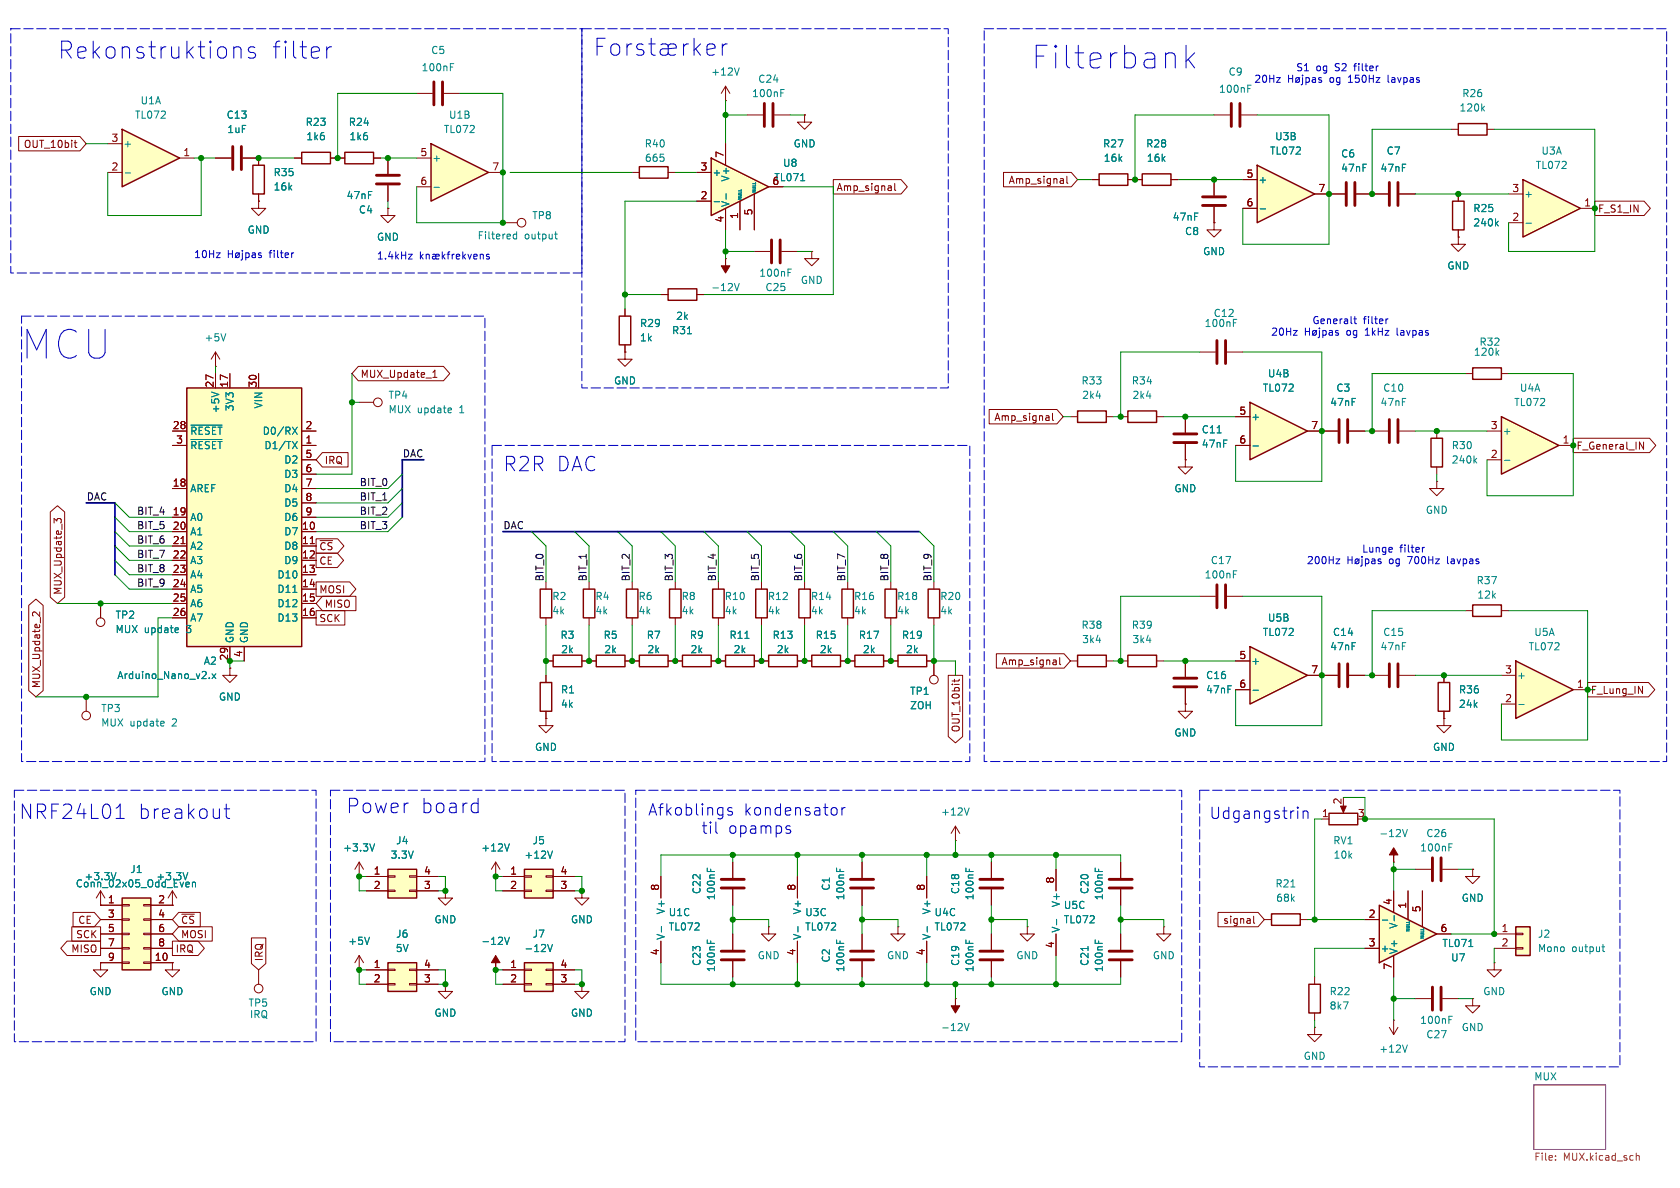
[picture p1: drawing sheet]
<svg xmlns="http://www.w3.org/2000/svg" width="297mm" height="210mm" viewBox="0 0 297 210" stroke-linecap="round" stroke-linejoin="round" font-family="sans-serif">
<defs><g id="words">
<text font-size="7.1" fill="#0000c2" x="3.9" y="63.7">MCU</text>
<text font-size="5.6" fill="#0000c2" x="182.4" y="12.4">Filterbank</text>
<g font-size="4.2" fill="#0000c2">
<text x="10.3" y="10.6">Rekonstruktions</text>
<text x="48" y="10.6">filter</text>
</g>
<g font-size="3.5" fill="#0000c2">
<text x="89" y="83.5">R2R DAC</text>
<text x="61.2" y="144">Power</text>
<text x="74.3" y="144">board</text>
<text x="3.4" y="145">NRF24L01</text>
<text x="24.4" y="145">breakout</text>
</g>
<g font-size="2.8" fill="#0000c2">
<text x="114.5" y="144.4">Afkoblings</text>
<text x="124" y="147.6">til</text>
<text x="128.7" y="147.6">opamps</text>
<text x="131.4" y="144.4">kondensator</text>
<text x="213.8" y="145">Udgangstrin</text>
</g>
<g font-size="1.8" fill="#008484">
<text x="76.1" y="9.8">C5</text>
<text x="74.4" y="12.8">100nF</text>
<text x="125.6" y="13.6">+12V</text>
<text x="132.9" y="17.4">100nF</text>
<text x="133.9" y="14.8">C24</text>
<text x="215.4" y="16.6">100nF</text>
<text x="217.1" y="13.6">C9</text>
<text x="258.4" y="17.4">R26</text>
<text x="23.8" y="21.2">TL072</text>
<text x="24.8" y="18.6">U1A</text>
<text x="40" y="21.2">C13</text>
<text x="40.1" y="23.7">1uF</text>
<text x="53.9" y="22.5">R23</text>
<text x="61.6" y="22.5">R24</text>
<text x="78.4" y="23.7">TL072</text>
<text x="79.3" y="21.2">U1B</text>
<text x="257.9" y="19.9">120k</text>
<text x="21.7" y="26.3">+</text>
<text x="54.1" y="25">1k6</text>
<text x="61.7" y="25">1k6</text>
<text x="76.3" y="28.8">+</text>
<text x="113.9" y="26.3">R40</text>
<text x="113.9" y="28.8">665</text>
<text x="138.3" y="29.7">U8</text>
<text x="140.2" y="26.3">GND</text>
<text x="194.9" y="26.3">R27</text>
<text x="195" y="28.8">16k</text>
<text x="202.5" y="26.3">R28</text>
<text x="202.6" y="28.8">16k</text>
<text x="224.4" y="27.5">TL072</text>
<text x="225.3" y="25">U3B</text>
<text x="237" y="28">C6</text>
<text x="245" y="27.5">C7</text>
<text x="272.4" y="27.5">U3A</text>
<text x="48.3" y="33.9">16k</text>
<text x="48.3" y="31.3">R35</text>
<text x="61.2" y="35.4">47nF</text>
<text x="125.9" y="31.3">+</text>
<text x="129.1" y="32.2" transform="rotate(-90 129.1 32.2)">V+</text>
<text x="136.8" y="32.2">TL071</text>
<text x="222.4" y="32.6">+</text>
<text x="237" y="30.6">47nF</text>
<text x="243.9" y="30.6">47nF</text>
<text x="269.4" y="35.2">+</text>
<text x="271.4" y="30.1">TL072</text>
<text x="43.7" y="41.5">GND</text>
<text x="63.3" y="37.9">C4</text>
<text x="94" y="39">TP8</text>
<text x="129.1" y="36.7" transform="rotate(-90 129.1 36.7)">V-</text>
<text x="207.2" y="39.2">47nF</text>
<text x="209.4" y="41.8">C8</text>
<text x="260.4" y="37.7">R25</text>
<text x="260.4" y="40.2">240k</text>
<text x="66.5" y="42.8">GND</text>
<text x="84.3" y="42.5">Filtered</text>
<text x="92.7" y="42.5">output</text>
<text x="212.6" y="45.3">GND</text>
<text x="255.8" y="47.9">GND</text>
<text x="125.6" y="51.7">-12V</text>
<text x="134.1" y="49.1">100nF</text>
<text x="135.2" y="51.7">C25</text>
<text x="141.5" y="50.4">GND</text>
<text x="113" y="58">R29</text>
<text x="118.7" y="59.3">R31</text>
<text x="119.4" y="56.7">2k</text>
<text x="212.9" y="58">100nF</text>
<text x="214.5" y="56.2">C12</text>
<text x="36.1" y="60.6">+5V</text>
<text x="113" y="60.6">1k</text>
<text x="260.5" y="63.1">120k</text>
<text x="261.5" y="61.3">R32</text>
<text x="68.6" y="70.7">TP4</text>
<text x="108.5" y="68.2">GND</text>
<text x="191.1" y="68.2">R33</text>
<text x="191.2" y="70.7">2k4</text>
<text x="200" y="68.2">R34</text>
<text x="200.1" y="70.7">2k4</text>
<text x="223.1" y="69.4">TL072</text>
<text x="224.1" y="66.9">U4B</text>
<text x="235.1" y="72">47nF</text>
<text x="236.1" y="69.4">C3</text>
<text x="243.9" y="72">47nF</text>
<text x="244.4" y="69.4">C10</text>
<text x="267.6" y="72">TL072</text>
<text x="268.6" y="69.4">U4A</text>
<text x="33.5" y="77.1">~{RESET}</text>
<text x="39" y="73.2" transform="rotate(-90 39 73.2)">+5V</text>
<text x="41.5" y="72.8" transform="rotate(-90 41.5 72.8)">3V3</text>
<text x="46.3" y="77.1">D0/RX</text>
<text x="46.6" y="72.3" transform="rotate(-90 46.6 72.3)">VIN</text>
<text x="68.6" y="73.3">MUX update</text>
<text x="81.3" y="73.3">1</text>
<text x="212.4" y="76.8">C11</text>
<text x="221.1" y="74.5">+</text>
<text x="265.6" y="77.1">+</text>
<text x="33.5" y="79.6">~{RESET}</text>
<text x="46.6" y="79.6">D1/TX</text>
<text x="50.1" y="82.1">D2</text>
<text x="212.4" y="79.3">47nF</text>
<text x="256.6" y="79.6">R30</text>
<text x="256.6" y="82.1">240k</text>
<text x="33.5" y="87.2">AREF</text>
<text x="50.1" y="84.7">D3</text>
<text x="50.1" y="87.2">D4</text>
<text x="50.1" y="89.8">D5</text>
<text x="207.5" y="87.2">GND</text>
<text x="33.5" y="92.3">A0</text>
<text x="33.5" y="94.8">A1</text>
<text x="50.1" y="94.8">D7</text>
<text x="50.1" y="92.3">D6</text>
<text x="252" y="91">GND</text>
<text x="33.5" y="97.4">A2</text>
<text x="33.5" y="99.9">A3</text>
<text x="50.1" y="97.4">D8</text>
<text x="50.1" y="99.9">D9</text>
<text x="214" y="99.9">C17</text>
<text x="33.5" y="102.5">A4</text>
<text x="33.5" y="105">A5</text>
<text x="33.5" y="107.5">A6</text>
<text x="48.9" y="102.5">D10</text>
<text x="48.9" y="105">D11</text>
<text x="48.9" y="107.5">D12</text>
<text x="97.5" y="106.3">R2</text>
<text x="105.2" y="106.3">R4</text>
<text x="112.8" y="106.3">R6</text>
<text x="120.4" y="106.3">R8</text>
<text x="128" y="106.3">R10</text>
<text x="135.6" y="106.3">R12</text>
<text x="143.3" y="106.3">R14</text>
<text x="150.9" y="106.3">R16</text>
<text x="158.5" y="106.3">R18</text>
<text x="166.1" y="106.3">R20</text>
<text x="212.9" y="102.5">100nF</text>
<text x="260.9" y="103.5">R37</text>
<text x="261.1" y="106">12k</text>
<text x="20.3" y="109.6">TP2</text>
<text x="20.3" y="112.1">MUX update</text>
<text x="33.1" y="112.1">3</text>
<text x="33.5" y="110.1">A7</text>
<text x="41.5" y="113.8" transform="rotate(-90 41.5 113.8)">GND</text>
<text x="44" y="113.8" transform="rotate(-90 44 113.8)">GND</text>
<text x="48.9" y="110.1">D13</text>
<text x="97.5" y="108.8">4k</text>
<text x="99" y="113.1">R3</text>
<text x="105.2" y="108.8">4k</text>
<text x="106.6" y="113.1">R5</text>
<text x="112.8" y="108.8">4k</text>
<text x="114.2" y="113.1">R7</text>
<text x="120.4" y="108.8">4k</text>
<text x="121.8" y="113.1">R9</text>
<text x="128" y="108.8">4k</text>
<text x="128.9" y="113.1">R11</text>
<text x="135.6" y="108.8">4k</text>
<text x="136.5" y="113.1">R13</text>
<text x="143.3" y="108.8">4k</text>
<text x="144.1" y="113.1">R15</text>
<text x="150.9" y="108.8">4k</text>
<text x="151.7" y="113.1">R17</text>
<text x="158.5" y="108.8">4k</text>
<text x="159.3" y="113.1">R19</text>
<text x="166.1" y="108.8">4k</text>
<text x="191.1" y="111.4">R38</text>
<text x="191.2" y="113.9">3k4</text>
<text x="200" y="111.4">R39</text>
<text x="200.1" y="113.9">3k4</text>
<text x="223.1" y="112.6">TL072</text>
<text x="224.1" y="110.1">U5B</text>
<text x="235.5" y="112.6">C14</text>
<text x="244.4" y="112.6">C15</text>
<text x="271.1" y="112.6">U5A</text>
<text x="35.9" y="117.7">A2</text>
<text x="99.1" y="115.7">2k</text>
<text x="106.7" y="115.7">2k</text>
<text x="114.3" y="115.7">2k</text>
<text x="122" y="115.7">2k</text>
<text x="129.6" y="115.7">2k</text>
<text x="137.2" y="115.7">2k</text>
<text x="144.8" y="115.7">2k</text>
<text x="152.4" y="115.7">2k</text>
<text x="160.1" y="115.7">2k</text>
<text x="221.1" y="117.7">+</text>
<text x="235.1" y="115.2">47nF</text>
<text x="243.9" y="115.2">47nF</text>
<text x="270.1" y="115.2">TL072</text>
<text x="20.6" y="120.2">Arduino_Nano_v2.x</text>
<text x="38.6" y="124.1">GND</text>
<text x="99.1" y="122.8">R1</text>
<text x="99.1" y="125.3">4k</text>
<text x="160.8" y="123">TP1</text>
<text x="160.8" y="125.6">ZOH</text>
<text x="213.1" y="120.2">C16</text>
<text x="213.1" y="122.8">47nF</text>
<text x="257.8" y="122.8">R36</text>
<text x="257.8" y="125.3">24k</text>
<text x="268.1" y="120.2">+</text>
<text x="17.8" y="126.1">TP3</text>
<text x="17.8" y="128.6">MUX update</text>
<text x="30.5" y="128.6">2</text>
<text x="207.5" y="130.4">GND</text>
<text x="94.5" y="132.9">GND</text>
<text x="253.2" y="132.9">GND</text>
<text x="69.9" y="149.5">J4</text>
<text x="94.1" y="149.5">J5</text>
<text x="166.3" y="144.4">+12V</text>
<text x="235.6" y="149.5">RV1</text>
<text x="243.7" y="148.2">-12V</text>
<text x="252.1" y="148.2">C26</text>
<text x="14.8" y="155.8">+3.3V</text>
<text x="22.9" y="154.5">J1</text>
<text x="27.5" y="155.8">+3.3V</text>
<text x="60.6" y="150.7">+3.3V</text>
<text x="69" y="152">3.3V</text>
<text x="85" y="150.7">+12V</text>
<text x="92.6" y="152">+12V</text>
<text x="235.7" y="152">10k</text>
<text x="251" y="150.7">100nF</text>
<text x="13.3" y="157.1">Conn_02x05_Odd_Even</text>
<text x="117.7" y="161.7" transform="rotate(-90 117.7 161.7)">V+</text>
<text x="124.1" y="158.2" transform="rotate(-90 124.1 158.2)">C22</text>
<text x="126.6" y="159.2" transform="rotate(-90 126.6 159.2)">100nF</text>
<text x="141.8" y="161.7" transform="rotate(-90 141.8 161.7)">V+</text>
<text x="146.9" y="157.6" transform="rotate(-90 146.9 157.6)">C1</text>
<text x="149.5" y="159.2" transform="rotate(-90 149.5 159.2)">100nF</text>
<text x="164.7" y="161.7" transform="rotate(-90 164.7 161.7)">V+</text>
<text x="169.8" y="158.2" transform="rotate(-90 169.8 158.2)">C18</text>
<text x="172.3" y="159.2" transform="rotate(-90 172.3 159.2)">100nF</text>
<text x="187.6" y="160.5" transform="rotate(-90 187.6 160.5)">V+</text>
<text x="188" y="160.9">U5C</text>
<text x="192.6" y="158.2" transform="rotate(-90 192.6 158.2)">C20</text>
<text x="195.2" y="159.2" transform="rotate(-90 195.2 159.2)">100nF</text>
<text x="225.4" y="157.1">R21</text>
<text x="225.5" y="159.6">68k</text>
<text x="258.3" y="159.6">GND</text>
<text x="61.5" y="167.2">+5V</text>
<text x="69.9" y="166">J6</text>
<text x="76.7" y="163.4">GND</text>
<text x="85" y="167.2">-12V</text>
<text x="94.1" y="166">J7</text>
<text x="100.8" y="163.4">GND</text>
<text x="117.7" y="166.2" transform="rotate(-90 117.7 166.2)">V-</text>
<text x="118.1" y="162.2">U1C</text>
<text x="118.1" y="164.7">TL072</text>
<text x="141.8" y="166.2" transform="rotate(-90 141.8 166.2)">V-</text>
<text x="142.2" y="162.2">U3C</text>
<text x="142.2" y="164.7">TL072</text>
<text x="164.7" y="166.2" transform="rotate(-90 164.7 166.2)">V-</text>
<text x="165.1" y="162.2">U4C</text>
<text x="165.1" y="164.7">TL072</text>
<text x="187.6" y="165" transform="rotate(-90 187.6 165)">V-</text>
<text x="188" y="163.4">TL072</text>
<text x="247.2" y="164.3" transform="rotate(-90 247.2 164.3)">V-</text>
<text x="254.9" y="167.6">TL071</text>
<text x="271.8" y="166">J2</text>
<text x="69.9" y="168.5">5V</text>
<text x="92.6" y="168.5">-12V</text>
<text x="124.1" y="170.9" transform="rotate(-90 124.1 170.9)">C23</text>
<text x="126.6" y="171.9" transform="rotate(-90 126.6 171.9)">100nF</text>
<text x="133.9" y="169.8">GND</text>
<text x="146.9" y="170.3" transform="rotate(-90 146.9 170.3)">C2</text>
<text x="149.5" y="171.9" transform="rotate(-90 149.5 171.9)">100nF</text>
<text x="156.7" y="169.8">GND</text>
<text x="169.8" y="170.9" transform="rotate(-90 169.8 170.9)">C19</text>
<text x="172.3" y="171.9" transform="rotate(-90 172.3 171.9)">100nF</text>
<text x="179.6" y="169.8">GND</text>
<text x="192.6" y="170.9" transform="rotate(-90 192.6 170.9)">C21</text>
<text x="195.2" y="171.9" transform="rotate(-90 195.2 171.9)">100nF</text>
<text x="203.7" y="169.8">GND</text>
<text x="244" y="168.5">+</text>
<text x="247.2" y="168.8" transform="rotate(-90 247.2 168.8)">V+</text>
<text x="256.4" y="170.2">U7</text>
<text x="271.8" y="168.5">Mono</text>
<text x="277.9" y="168.5">output</text>
<text x="15.7" y="176.1">GND</text>
<text x="28.4" y="176.1">GND</text>
<text x="43.8" y="178.2">TP5</text>
<text x="76.7" y="179.9">GND</text>
<text x="100.8" y="179.9">GND</text>
<text x="235" y="178.7">8k7</text>
<text x="235" y="176.1">R22</text>
<text x="262.1" y="176.1">GND</text>
<text x="44.1" y="180.2">IRQ</text>
<text x="166.3" y="182.5">-12V</text>
<text x="251" y="181.2">100nF</text>
<text x="252.1" y="183.7">C27</text>
<text x="258.3" y="182.5">GND</text>
<text x="230.4" y="187.6">GND</text>
<text x="243.7" y="186.3">+12V</text>
<text x="271.1" y="191.1">MUX</text>
</g>
<g font-size="1.8" fill="#0000c2">
<text x="221.6" y="14.8">20Hz</text>
<text x="229.1" y="12.8">S1</text>
<text x="232.6" y="12.8">og</text>
<text x="235.2" y="14.8">og</text>
<text x="236.1" y="12.8">S2</text>
<text x="239.7" y="12.8">filter</text>
<text x="245.8" y="14.8">lavpas</text>
<text x="34.2" y="45.8">10Hz</text>
<text x="47.7" y="45.8">filter</text>
<text x="66.5" y="46.1">1.4kHz</text>
<text x="224.6" y="59.5">20Hz</text>
<text x="231.9" y="57.5">Generalt</text>
<text x="238.2" y="59.5">og</text>
<text x="241" y="57.5">filter</text>
<text x="247.4" y="59.5">lavpas</text>
<text x="230.9" y="99.9">200Hz</text>
<text x="240.7" y="97.9">Lunge</text>
<text x="245.7" y="99.9">og</text>
<text x="247.4" y="97.9">filter</text>
<text x="256.3" y="99.9">lavpas</text>
</g>
<g font-size="1.8" fill="#840000">
<text x="4.1" y="26.4">OUT_10bit</text>
<text x="19.6" y="25.1">3</text>
<text x="32.3" y="27.7">1</text>
<text x="74.2" y="27.7">5</text>
<text x="128" y="28" transform="rotate(-90 128 28)">7</text>
<text x="19.6" y="30.2">2</text>
<text x="74.2" y="32.8">6</text>
<text x="86.9" y="30.2">7</text>
<text x="123.8" y="35.3">2</text>
<text x="123.8" y="30.2">3</text>
<text x="136.5" y="32.8">6</text>
<text x="147.8" y="34">Amp_signal</text>
<text x="178.2" y="32.7">Amp_signal</text>
<text x="220.3" y="31.5">5</text>
<text x="233" y="34">7</text>
<text x="267.3" y="34">3</text>
<text x="128" y="39.4" transform="rotate(-90 128 39.4)">4</text>
<text x="130.6" y="38.8" transform="rotate(-90 130.6 38.8)">1</text>
<text x="133.1" y="38.2" transform="rotate(-90 133.1 38.2)">5</text>
<text x="220.3" y="36.6">6</text>
<text x="267.3" y="39.1">2</text>
<text x="280" y="36.6">1</text>
<text x="282.4" y="37.8">F_S1_IN</text>
<text x="37.8" y="68.6" transform="rotate(-90 37.8 68.6)">27</text>
<text x="40.4" y="68.6" transform="rotate(-90 40.4 68.6)">17</text>
<text x="45.5" y="68.6" transform="rotate(-90 45.5 68.6)">30</text>
<text x="63.7" y="67">MUX_Update_1</text>
<text x="30.4" y="75.9">28</text>
<text x="53.9" y="75.9">2</text>
<text x="175.7" y="74.6">Amp_signal</text>
<text x="219" y="73.4">5</text>
<text x="231.7" y="75.9">7</text>
<text x="263.5" y="75.9">3</text>
<text x="31" y="78.5">3</text>
<text x="53.9" y="78.5">1</text>
<text x="53.9" y="81">5</text>
<text x="53.9" y="83.6">6</text>
<text x="57.3" y="82.2">IRQ</text>
<text x="219" y="78.5">6</text>
<text x="263.5" y="81">2</text>
<text x="276.2" y="78.5">1</text>
<text x="278.6" y="79.7">F_General_IN</text>
<text x="30.4" y="86.1">18</text>
<text x="53.9" y="86.1">7</text>
<text x="53.9" y="88.6">8</text>
<text x="30.4" y="91.2">19</text>
<text x="30.4" y="93.7">20</text>
<text x="53.3" y="93.7">10</text>
<text x="53.9" y="91.2">9</text>
<text x="30.4" y="96.3">21</text>
<text x="30.4" y="98.8">22</text>
<text x="30.4" y="101.3">23</text>
<text x="53.3" y="96.3">11</text>
<text x="53.3" y="98.8">12</text>
<text x="53.3" y="101.3">13</text>
<text x="56.4" y="100">CE</text>
<text x="56.4" y="97.5">~{CS}</text>
<text x="11.1" y="105.3" transform="rotate(-90 11.1 105.3)">MUX_Update_3</text>
<text x="30.4" y="103.9">24</text>
<text x="30.4" y="106.4">25</text>
<text x="53.3" y="103.9">14</text>
<text x="53.3" y="106.4">15</text>
<text x="56.4" y="105.1">MOSI</text>
<text x="57.3" y="107.6">MISO</text>
<text x="30.4" y="109">26</text>
<text x="53.3" y="109">16</text>
<text x="56.4" y="110.2">SCK</text>
<text x="40.4" y="116.9" transform="rotate(-90 40.4 116.9)">29</text>
<text x="42.9" y="116.3" transform="rotate(-90 42.9 116.3)">4</text>
<text x="177" y="117.8">Amp_signal</text>
<text x="219" y="116.6">5</text>
<text x="231.7" y="119.1">7</text>
<text x="266" y="119.1">3</text>
<text x="7.3" y="121.8" transform="rotate(-90 7.3 121.8)">MUX_Update_2</text>
<text x="219" y="121.7">6</text>
<text x="266" y="124.2">2</text>
<text x="278.7" y="121.7">1</text>
<text x="281.1" y="122.9">F_Lung_IN</text>
<text x="169.9" y="129.6" transform="rotate(-90 169.9 129.6)">OUT_10bit</text>
<text x="237.2" y="142.3" transform="rotate(-90 237.2 142.3)">2</text>
<text x="233.6" y="144.5">1</text>
<text x="240" y="144.5">3</text>
<text x="66" y="154.7">1</text>
<text x="74.9" y="154.7">4</text>
<text x="90.1" y="154.7">1</text>
<text x="99" y="154.7">4</text>
<text x="19" y="159.8">1</text>
<text x="27.9" y="159.8">2</text>
<text x="66" y="157.2">2</text>
<text x="74.9" y="157.2">3</text>
<text x="90.1" y="157.2">2</text>
<text x="99" y="157.2">3</text>
<text x="116.6" y="157.6" transform="rotate(-90 116.6 157.6)">8</text>
<text x="140.7" y="157.6" transform="rotate(-90 140.7 157.6)">8</text>
<text x="163.6" y="157.6" transform="rotate(-90 163.6 157.6)">8</text>
<text x="186.4" y="156.3" transform="rotate(-90 186.4 156.3)">8</text>
<text x="246.1" y="160.1" transform="rotate(-90 246.1 160.1)">4</text>
<text x="248.7" y="160.7" transform="rotate(-90 248.7 160.7)">1</text>
<text x="251.2" y="161.4" transform="rotate(-90 251.2 161.4)">5</text>
<text x="13.4" y="166.1">SCK</text>
<text x="13.7" y="163.5">CE</text>
<text x="19" y="162.3">3</text>
<text x="19" y="164.8">5</text>
<text x="19" y="167.4">7</text>
<text x="27.9" y="162.3">4</text>
<text x="27.9" y="164.8">6</text>
<text x="27.9" y="167.4">8</text>
<text x="31.9" y="163.5">~{CS}</text>
<text x="31.9" y="166.1">MOSI</text>
<text x="186.4" y="167.7" transform="rotate(-90 186.4 167.7)">4</text>
<text x="216.1" y="163.5">signal</text>
<text x="241.9" y="162.3">2</text>
<text x="241.9" y="167.4">3</text>
<text x="254.6" y="164.8">6</text>
<text x="265.4" y="164.8">1</text>
<text x="265.4" y="167.4">2</text>
<text x="12.5" y="168.6">MISO</text>
<text x="19" y="169.9">9</text>
<text x="27.3" y="169.9">10</text>
<text x="31" y="168.6">IRQ</text>
<text x="46.7" y="170" transform="rotate(-90 46.7 170)">IRQ</text>
<text x="66" y="171.2">1</text>
<text x="66" y="173.7">2</text>
<text x="74.9" y="173.7">3</text>
<text x="74.9" y="171.2">4</text>
<text x="90.1" y="171.2">1</text>
<text x="90.1" y="173.7">2</text>
<text x="99" y="173.7">3</text>
<text x="99" y="171.2">4</text>
<text x="116.6" y="169" transform="rotate(-90 116.6 169)">4</text>
<text x="140.7" y="169" transform="rotate(-90 140.7 169)">4</text>
<text x="163.6" y="169" transform="rotate(-90 163.6 169)">4</text>
<text x="246.1" y="171.5" transform="rotate(-90 246.1 171.5)">7</text>
</g>
<g font-size="1.8">
<text x="71.1" y="80.9">DAC</text>
<text x="15.2" y="88.6">DAC</text>
<text x="63.5" y="88.6">BIT_1</text>
<text x="63.5" y="86">BIT_0</text>
<text x="24.1" y="91.1">BIT_4</text>
<text x="24.1" y="93.6">BIT_5</text>
<text x="63.5" y="93.6">BIT_3</text>
<text x="63.5" y="91.1">BIT_2</text>
<text x="88.9" y="93.6">DAC</text>
<text x="24.1" y="98.7">BIT_7</text>
<text x="24.1" y="101.3">BIT_8</text>
<text x="24.1" y="96.2">BIT_6</text>
<text x="24.1" y="103.8">BIT_9</text>
<text x="96.2" y="102.9" transform="rotate(-90 96.2 102.9)">BIT_0</text>
<text x="103.8" y="102.9" transform="rotate(-90 103.8 102.9)">BIT_1</text>
<text x="111.4" y="102.9" transform="rotate(-90 111.4 102.9)">BIT_2</text>
<text x="119" y="102.9" transform="rotate(-90 119 102.9)">BIT_3</text>
<text x="126.7" y="102.9" transform="rotate(-90 126.7 102.9)">BIT_4</text>
<text x="134.3" y="102.9" transform="rotate(-90 134.3 102.9)">BIT_5</text>
<text x="141.9" y="102.9" transform="rotate(-90 141.9 102.9)">BIT_6</text>
<text x="149.5" y="102.9" transform="rotate(-90 149.5 102.9)">BIT_7</text>
<text x="157.1" y="102.9" transform="rotate(-90 157.1 102.9)">BIT_8</text>
<text x="164.8" y="102.9" transform="rotate(-90 164.8 102.9)">BIT_9</text>
</g>
<g font-size="1.8" fill="#848400">
<text x="271.1" y="205.5">File:</text>
<text x="276.4" y="205.5">MUX.kicad_sch</text>
</g>
<g font-size=".7" fill="#008484">
<text x="131.3" y="35.4" transform="rotate(-90 131.3 35.4)">NULL</text>
<text x="133.8" y="34.2" transform="rotate(-90 133.8 34.2)">NULL</text>
<text x="249.4" y="164.9" transform="rotate(-90 249.4 164.9)">NULL</text>
<text x="251.9" y="166.2" transform="rotate(-90 251.9 166.2)">NULL</text>
</g>
</g></defs>
<path d="M271.1 191.8h12.7v11.4h-12.7z" fill="none" stroke="#840084" stroke-width=".18"/>
<path d="M275 205v.1M275 204.3v.1M289.3 203.8v1.3M289.3 204.4l.1-.1h.4v.8" fill="none" stroke="#848400" stroke-width=".18"/>
<path d="M257.8 21.8h5.1v2.1h-5.1zM260.3 106.9h5.1v2.1h-5.1z" fill="none" stroke="#840000" stroke-width=".25"/>
<path d="M234.9 34.3h2.8M239.8 34.3h2.8M256.5 22.9h1.3M262.9 22.9h1.3M259.1 108h1.2M265.4 108h1.3M116.8 154.9v3.9M168.9 148.6h.1M168.9 146.1l-.8 1.2M168.9 146.1v2.5M168.9 146.1l.8 1.2M116.8 166.4v3.8" fill="none" stroke="#840000" stroke-width=".18"/>
<path d="M262.1 19.1l.3 .5M262.4 18.8l-.4 .5M171.3 142.8l-.4 1.3M116.9 163.8v1" fill="none" stroke="#008484" stroke-width=".18"/>
<path d="M238 32.3v4M239.5 32.3v4" fill="none" stroke="#840000" stroke-width=".51"/>
<path d="M92.7 153.7h5.1v5.1h-5.1z" fill="#ffffc2"/>
<path d="M88.9 154.9h3.8M88.9 157.5h3.8M92.7 157.4h1.3v.2h-1.3zM92.7 154.8h1.3v.3h-1.3zM96.5 157.4h1.3v.2h-1.3zM96.5 154.8h1.3v.3h-1.3zM97.8 154.9h3.8M97.8 157.5h3.8" fill="none" stroke="#840000" stroke-width=".18"/>
<path d="M92.7 153.7h5.1v5.1h-5.1z" fill="none" stroke="#840000" stroke-width=".25"/>
<path d="M97.7 150.4l-.5 1.3" fill="none" stroke="#008484" stroke-width=".18"/>
<path d="M222.2 29.2l10.2 5.1-10.2 5.1z" fill="#ffffc2"/>
<path d="M222.2 29.2l10.2 5.1-10.2 5.1zM156.5 104.1h2v5.1h-2zM158.7 115.8h5.1v2.1h-5.1zM164.1 104.1h2v5.1h-2z" fill="none" stroke="#840000" stroke-width=".25"/>
<g fill="none" stroke="#840000" stroke-width=".18">
<path d="M219.7 31.8h2.5M219.7 36.8h2.5M232.4 34.3h2.5M212.1 62.2h2.8M216.9 62.2h2.8M157.5 102.9v1.2M157.5 109.2v1.3M157.5 116.8h1.2M163.8 116.8h1.3M165.1 102.9v1.2M165.1 109.2v1.3M87.6 154.9h.1"/>
<path d="M87.6 152.4l-.7 1.3M87.6 152.4v2.5M87.6 152.4l.8 1.3M135.9 163.8v1.3h1.3l-1.3 1.3-1.3-1.3h1.3M135.9 163.8h.1M168.9 176.5h.1"/>
</g>
<path d="M222.8 36.9h.9M218 57.1h.5M218 56.5h.7M90 149.2l-.4 1.2M170.5 180.9l.4 1.3 .4-1.3" fill="none" stroke="#008484" stroke-width=".18"/>
<path d="M215.1 60.2v4.1M216.7 60.2v4.1" fill="none" stroke="#840000" stroke-width=".51"/>
<path d="M168.9 176.5v1.3h.8l-.8 1.3-.8-1.3h.8z" fill="#840000" stroke="#840000" stroke-width=".18"/>
<path d="M68.6 153.7h5.1v5.1h-5.1z" fill="#ffffc2"/>
<g fill="none" stroke="#840000" stroke-width=".18">
<path d="M214.6 39.4v1.2h1.3l-1.3 1.3-1.2-1.3h1.2M214.6 39.4h.1M214.6 20.3h2.8M214.6 31.8v2.7M214.6 36.6v2.8M219.5 20.3h2.7M209.5 73.7v2.8M209.5 78.5v2.8M233.7 76.2h2.8M238.5 76.2h2.8M64.8 154.9h3.8M64.8 157.5h3.8"/>
<path d="M68.6 157.4h1.2v.2h-1.2zM68.6 154.8h1.2v.3h-1.2zM72.4 157.4h1.3v.2h-1.3zM72.4 154.8h1.3v.3h-1.3zM73.7 154.9h3.8M73.7 157.5h3.8M63.5 171.5h.1M63.5 168.9l-.8 1.3M63.5 168.9v2.6M63.5 168.9l.8 1.3"/>
</g>
<path d="M68.6 153.7h5.1v5.1h-5.1z" fill="none" stroke="#840000" stroke-width=".25"/>
<path d="M217.7 18.3v4.1M219.2 18.3v4.1M212.6 34.8h4.1M212.6 36.3h4.1M207.5 78.2h4.1M207.5 76.7h4.1M236.7 74.2v4M238.3 74.2v4" fill="none" stroke="#840000" stroke-width=".51"/>
<path d="M220.6 15.7h.4M220.6 15.1h.6M215.2 76.5h.7M65.3 165.7l-.4 1.2" fill="none" stroke="#008484" stroke-width=".18"/>
<path d="M221 71.1l10.1 5.1-10.1 5.1z" fill="#ffffc2"/>
<path d="M221 71.1l10.1 5.1-10.1 5.1z" fill="none" stroke="#840000" stroke-width=".25"/>
<g fill="none" stroke="#840000" stroke-width=".18">
<path d="M218.4 73.7h2.6M218.4 78.7h2.6M231.1 76.2h2.6M63.5 154.9h.1M63.5 152.4l-.8 1.3M63.5 152.4v2.5M63.5 152.4l.8 1.3M246.4 152.4h.1M250.2 153.7h2.8M255 153.7h2.8M260.3 153.7v1.2h1.3l-1.3 1.3-1.2-1.3h1.2M260.3 153.7h.1"/>
<path d="M181.6 163.8v1.3h1.3l-1.3 1.3-1.3-1.3h1.3M181.6 163.8h.1M232.4 181.6v1.3h1.3l-1.3 1.3-1.3-1.3h1.3M232.4 181.6h.1"/>
</g>
<path d="M221.5 78.8h1M66.2 149.2l-.4 1.2M248 146.6l.4 1.3 .4-1.3M256.1 149.8h.5M256.1 149.2h.7" fill="none" stroke="#008484" stroke-width=".18"/>
<path d="M246.4 149.9l.7 1.2h-.7v1.3v-1.3h-.8z" fill="#840000" stroke="#840000" stroke-width=".18"/>
<path d="M253.2 151.6v4.1M254.8 151.6v4.1" fill="none" stroke="#840000" stroke-width=".51"/>
<path d="M125.7 27.9l10.2 5.1-10.2 5.1z" fill="#ffffc2"/>
<path d="M125.7 27.9l10.2 5.1-10.2 5.1z" fill="none" stroke="#840000" stroke-width=".25"/>
<path d="M123.2 35.6h2.5M123.2 30.5h2.5M128.3 25.4v3.8M128.3 36.8v3.8M130.8 35.6v5M133.3 34.3v6.3M135.9 33h2.5" fill="none" stroke="#840000" stroke-width=".18"/>
<g fill="none" stroke="#008484" stroke-width=".18">
<path d="M126.3 35.7h.9M128.4 34.2v1M130.5 34.9h.5l-.5 .3h.5M130.5 34.7h.4M130.5 34.4h.4M130.5 34.1h.5M130.5 33.7h.5M133.1 33.7h.5l-.5 .2h.5M133.1 33.4h.4M133.1 33.1h.4M133.1 32.9h.5M133.1 32.5h.5"/>
<path d="M141.5 31.9h.8"/>
</g>
<path d="M68.6 170.2h5.1v5.1h-5.1z" fill="#ffffc2"/>
<path d="M233.7 144.8h1.2M237.5 142.2v1.1M64.8 171.5h3.8M64.8 174h3.8M68.6 173.9h1.2v.2h-1.2zM68.6 171.3h1.2v.3h-1.2zM72.4 173.9h1.3v.2h-1.3zM72.4 171.3h1.3v.3h-1.3zM73.7 171.5h3.8M73.7 174h3.8M232.4 172.7v1.3M232.4 179.1v1.2" fill="none" stroke="#840000" stroke-width=".18"/>
<path d="M234.9 143.8h5.1v2h-5.1zM68.6 170.2h5.1v5.1h-5.1zM231.4 174h2v5.1h-2z" fill="none" stroke="#840000" stroke-width=".25"/>
<path d="M237 142.5h1l-.5 1.1z" fill="#840000" stroke="#840000" stroke-width=".18"/>
<path d="M268 163.8h2.5v5.1h-2.5z" fill="#ffffc2"/>
<g fill="none" stroke="#840000" stroke-width=".18">
<path d="M149.9 102.9v1.2M149.9 109.2v1.3M255.3 127v1.3h1.2l-1.2 1.2-1.3-1.2h1.3M255.3 127h.1M198.1 152.4v2.8M198.1 157.2v2.8M78.7 174v1.3h1.3l-1.3 1.2-1.2-1.2h1.2M78.7 174h.1M198.1 165.1v2.8M198.1 169.9v2.8M264.2 165.1h3.8M264.2 167.6h3.8"/>
<path d="M268 167.5h1.2v.3h-1.2zM268 165h1.2v.2h-1.2z"/>
</g>
<path d="M148.8 104.1h2.1v5.1h-2.1zM268 163.8h2.5v5.1h-2.5z" fill="none" stroke="#840000" stroke-width=".25"/>
<path d="M193.6 153.5v.6M194.2 153.6v.5M192.3 167.3v.7M193.6 166.2v.6M194.2 166.3v.5M283.2 167.4h.5M283.4 166.9v1.1l.3 .2" fill="none" stroke="#008484" stroke-width=".18"/>
<path d="M196.1 155.4h4.1M196.1 157h4.1M196.1 168.1h4.1M196.1 169.7h4.1" fill="none" stroke="#840000" stroke-width=".51"/>
<path d="M243.8 160l10.2 5.1-10.2 5.1z" fill="#ffffc2"/>
<path d="M113 29.5h5.1v2h-5.1zM243.8 160l10.2 5.1-10.2 5.1z" fill="none" stroke="#840000" stroke-width=".25"/>
<g fill="none" stroke="#840000" stroke-width=".18">
<path d="M128.3 17.8h.1M128.3 15.2l-.8 1.3M128.3 15.2v2.6M128.3 15.2l.7 1.3M111.8 30.5h1.2M118.1 30.5h1.3M257.8 41.9v1.3h1.3l-1.3 1.3-1.3-1.3h1.3M257.8 41.9h.1M242.6 76.2h2.8M247.4 76.2h2.8M175.3 152.4v2.8M175.3 157.2v2.8"/>
<path d="M246.4 157.5v3.8M248.9 157.5v5.1M251.5 157.5v6.3M241.3 162.6h2.5M241.3 167.6h2.5M246.4 168.9v3.8M250.2 176.5h2.8M254 165.1h2.5M255 176.5h2.8M260.3 176.5v1.3h1.3l-1.3 1.3-1.2-1.3h1.2M260.3 176.5h.1M264.2 170.2v1.3h1.2l-1.2 1.2-1.3-1.2h1.3"/>
<path d="M264.2 170.2h.1M245.6 181.6l.8 1.3M246.4 180.3h.1M246.4 180.3v2.6M247.1 181.6l-.7 1.3"/>
</g>
<g fill="none" stroke="#008484" stroke-width=".18">
<path d="M130.7 12l-.4 1.3M170.8 153.5v.6M171.4 153.6v.5M244.4 162.7h.9M246.5 161.8v1M248.6 164.3h.5l-.5 .3h.5M248.6 164h.5M248.6 163.7h.5M248.6 163.5h.5M249.1 162.8v.3h-.5M251.2 165.5h.5l-.5 .3h.5M251.2 165.3h.4"/>
<path d="M251.2 165h.4M251.2 164.8h.5M251.7 164.1v.2h-.5M256.1 179.6h.7M259.7 167.3h.7M248.8 184.7l-.4 1.3M256.1 180.3h.5"/>
</g>
<path d="M245.6 74.2v4M247.1 74.2v4M173.2 155.4h4.1M173.2 157h4.1M253.2 174.5v4.1M254.8 174.5v4.1" fill="none" stroke="#840000" stroke-width=".51"/>
<path d="M92.7 170.2h5.1v5.1h-5.1z" fill="#ffffc2"/>
<g fill="none" stroke="#840000" stroke-width=".18">
<path d="M132.1 20.3h2.8M136.9 20.3h2.8M142.2 20.3v1.3h1.3l-1.3 1.3-1.2-1.3h1.2M142.2 20.3h.1M88.9 171.5h3.8M88.9 174h3.8M92.7 173.9h1.3v.2h-1.3zM92.7 171.3h1.3v.3h-1.3zM96.5 173.9h1.3v.2h-1.3zM96.5 171.3h1.3v.3h-1.3zM97.8 171.5h3.8M97.8 174h3.8"/>
<path d="M223.5 162.6h1.3M229.9 162.6h1.2"/>
</g>
<path d="M92.7 170.2h5.1v5.1h-5.1zM224.8 161.5h5.1v2.1h-5.1z" fill="none" stroke="#840000" stroke-width=".25"/>
<path d="M138 16.4h.5M138 15.8h.6M228.2 156.8h.7M96.8 166.9l.4 1.3 .5-1.3" fill="none" stroke="#008484" stroke-width=".18"/>
<path d="M135.1 18.3v4.1M136.7 18.3v4.1" fill="none" stroke="#840000" stroke-width=".51"/>
<path d="M269.2 31.8l10.2 5-10.2 5.1z" fill="#ffffc2"/>
<path d="M256.8 35.6h2v5h-2zM269.2 31.8l10.2 5-10.2 5.1zM260.3 65h5.1v2.1h-5.1z" fill="none" stroke="#840000" stroke-width=".25"/>
<path d="M257.8 34.3v1.3M266.7 39.4h2.5M266.7 34.3h2.5M279.4 36.8h2.5M257.8 40.6v1.3M259.1 66h1.2M265.4 66h1.3M78.7 157.5v1.3h1.3l-1.3 1.2-1.2-1.2h1.2M78.7 157.5h.1M87.6 171.5h.1M102.9 174v1.3h1.2l-1.2 1.2-1.3-1.2h1.3M102.9 174h.1" fill="none" stroke="#840000" stroke-width=".18"/>
<path d="M264.5 39.5l.4 .4M264.9 39.1l-.5 .5M269.8 39.5h.9M264.6 62.3l.4 .5M265 62l-.5 .4M89.2 165.7l.4 1.2 .4-1.2" fill="none" stroke="#008484" stroke-width=".18"/>
<path d="M87.6 168.9l.8 1.3h-.8v1.3v-1.3h-.7z" fill="#840000" stroke="#840000" stroke-width=".18"/>
<path d="M268 116.8l10.1 5.1-10.1 5.1z" fill="#ffffc2"/>
<path d="M253 77.5h2v5.1h-2zM268 116.8l10.1 5.1-10.1 5.1z" fill="none" stroke="#840000" stroke-width=".25"/>
<path d="M254 76.2v1.3M254 82.6v1.2M265.4 119.4h2.6M265.4 124.5h2.6M278.1 121.9h2.6M102.9 157.5v1.3h1.2l-1.2 1.2-1.3-1.2h1.3M102.9 157.5h.1" fill="none" stroke="#840000" stroke-width=".18"/>
<path d="M260.7 81.4l.4 .5M261.1 81l-.5 .5M268.5 124.6h1" fill="none" stroke="#008484" stroke-width=".18"/>
<path d="M265.4 73.7l10.2 5-10.2 5.1z" fill="#ffffc2"/>
<path d="M265.4 73.7l10.2 5-10.2 5.1z" fill="none" stroke="#840000" stroke-width=".25"/>
<path d="M262.9 76.2h2.5M275.6 78.7h2.5M262.9 81.3h2.5" fill="none" stroke="#840000" stroke-width=".18"/>
<path d="M266 81.4h.9" fill="none" stroke="#008484" stroke-width=".18"/>
<path d="M21.6 22.9l10.1 5-10.1 5.1z" fill="#ffffc2"/>
<path d="M21.6 22.9l10.1 5-10.1 5.1zM44.7 29.2h2v5.1h-2zM53.3 26.9h5.1v2.1h-5.1zM194.3 30.7h5.1v2.1h-5.1zM201.9 30.7h5.1v2.1h-5.1zM118.1 51.1h5.1v2h-5.1zM254.3 120.7h2v5h-2z" fill="none" stroke="#840000" stroke-width=".25"/>
<g fill="none" stroke="#840000" stroke-width=".18">
<path d="M19 30.5h2.6M19 25.4h2.6M31.7 27.9h2.6M38.1 27.9h2.8M42.9 27.9h2.8v1.3M45.7 35.6v1.2h1.3l-1.3 1.3-1.3-1.3h1.3M45.7 35.6h.1M45.7 34.3v1.3M52.1 27.9h1.2M58.4 27.9h1.3M193 31.8h1.3M199.4 31.8h2.5"/>
<path d="M207 31.8h1.3M242.6 34.3h2.8M247.4 34.3h2.8M116.8 52.1h1.3M123.2 52.1h1.3M128.3 45.7h.1M133.3 44.5h2.8M138.2 44.5h2.8M143.5 44.5v1.2h1.3l-1.3 1.3-1.3-1.3h1.3M143.5 44.5h.1M209.5 81.3v1.3h1.3l-1.3 1.2-1.2-1.2h1.2M209.5 81.3h.1"/>
<path d="M254 85.1v1.3h1.3l-1.3 1.2-1.3-1.2h1.3M254 85.1h.1M212.1 105.4h2.8M216.9 105.4h2.8M233.7 119.4h2.8M238.5 119.4h2.8M242.6 119.4h2.8M247.4 119.4h2.8M255.3 119.4v1.3M255.3 125.7v1.3M141 154.9v3.9M152.4 152.4v2.8"/>
<path d="M152.4 157.2v2.8M141 166.4v3.8"/>
</g>
<path d="M22.1 30.6h1M121.5 59h.8M129.8 50.1l.5 1.3 .4-1.3M139.3 48.2h.4M139.3 47.6h.6M218 101.5h.5M218 100.9h.7M147.9 153.5v.6M148.5 153.6v.5M141.1 163.8v1" fill="none" stroke="#008484" stroke-width=".18"/>
<g fill="none" stroke="#840000" stroke-width=".51">
<path d="M41.1 25.9v4.1M42.7 25.9v4.1M245.6 32.3v4M247.1 32.3v4M136.4 42.4v4.1M137.9 42.4v4.1M215.1 103.4v4M216.7 103.4v4M236.7 117.3v4.1M238.3 117.3v4.1M245.6 117.3v4.1M247.1 117.3v4.1"/>
<path d="M150.4 155.4h4M150.4 157h4"/>
</g>
<path d="M128.3 45.7v1.3h.7l-.7 1.3-.8-1.3h.8z" fill="#840000" stroke="#840000" stroke-width=".18"/>
<path d="M76.2 25.4l10.2 5.1-10.2 5.1z" fill="#ffffc2"/>
<path d="M76.2 25.4l10.2 5.1-10.2 5.1z" fill="none" stroke="#840000" stroke-width=".25"/>
<path d="M73.7 27.9h2.5M73.7 33h2.5M86.4 30.5h2.5" fill="none" stroke="#840000" stroke-width=".18"/>
<path d="M76.7 33.1h1" fill="none" stroke="#008484" stroke-width=".18"/>
<path d="M221 114.3l10.1 5.1-10.1 5.1z" fill="#ffffc2"/>
<g fill="none" stroke="#840000" stroke-width=".25">
<path d="M61 26.9h5v2.1h-5zM109.5 55.9h2v5.1h-2zM190.5 72.6h5.1v2.1h-5.1zM199.4 72.6h5.1v2.1h-5.1zM95.5 104.1h2v5.1h-2zM97.8 115.8h5.1v2.1h-5.1zM103.1 104.1h2.1v5.1h-2.1zM105.4 115.8h5.1v2.1h-5.1zM110.7 104.1h2.1v5.1h-2.1zM113 115.8h5.1v2.1h-5.1zM118.4 104.1h2v5.1h-2zM120.6 115.8h5.1v2.1h-5.1z"/>
<path d="M126 104.1h2v5.1h-2zM128.3 115.8h5v2.1h-5zM133.6 104.1h2v5.1h-2zM135.9 115.8h5.1v2.1h-5.1zM141.2 104.1h2.1v5.1h-2.1zM143.5 115.8h5.1v2.1h-5.1zM151.1 115.8h5.1v2.1h-5.1zM190.5 115.8h5.1v2.1h-5.1zM199.4 115.8h5.1v2.1h-5.1zM221 114.3l10.1 5.1-10.1 5.1zM95.5 120.7h2v5h-2z"/>
</g>
<g fill="none" stroke="#840000" stroke-width=".18">
<path d="M73.7 16.5h2.8M78.5 16.5h2.8M59.7 27.9h1.3M66 27.9h1.3M68.6 36.8v1.3h1.2l-1.2 1.3-1.3-1.3h1.3M68.6 36.8h.1M68.6 27.9v2.8M68.6 32.8v2.8M88.9 39.4h2.5M110.5 54.6v1.3M38.1 64.8h.1M38.1 62.2l-.8 1.3"/>
<path d="M38.1 62.2v2.6M38.1 62.2l.8 1.3M63.5 71.1h2.5M110.5 62.2v1.3h1.3l-1.3 1.3-1.3-1.3h1.3M110.5 62.2h.1M110.5 61v1.2M189.2 73.7h1.3M195.6 73.7h1.2M198.1 73.7h1.3M204.5 73.7h1.2M96.5 116.8h1.3M96.5 102.9v1.2"/>
<path d="M96.5 109.2v1.3M96.5 119.4v1.3M102.9 116.8h2.5M104.1 102.9v1.2M104.1 109.2v1.3M110.5 116.8h2.5M111.8 102.9v1.2M111.8 109.2v1.3M118.1 116.8h2.5M119.4 102.9v1.2M119.4 109.2v1.3M125.7 116.8h2.6"/>
<path d="M127 102.9v1.2M127 109.2v1.3M133.3 116.8h2.6M134.6 102.9v1.2M134.6 109.2v1.3M141 116.8h2.5M142.2 102.9v1.2M142.2 109.2v1.3M148.6 116.8h2.5M156.2 116.8h1.3M165.1 116.8v2.6M189.2 116.8h1.3"/>
<path d="M195.6 116.8h1.2M198.1 116.8h1.3M204.5 116.8h1.2M209.5 116.8v2.8M218.4 116.8h2.6M231.1 119.4h2.6M96.5 127v1.3h1.3l-1.3 1.2-1.3-1.2h1.3M96.5 127h.1M96.5 125.7v1.3M209.5 124.5v1.2h1.3l-1.3 1.3-1.2-1.3h1.2M209.5 124.5h.1M209.5 121.7v2.8"/>
<path d="M218.4 121.9h2.6M129.5 152.4v2.8M129.5 157.2v2.8M163.8 154.9v3.9M186.7 153.7v3.8M129.5 165.1v2.8M129.5 169.9v2.8M152.4 165.1v2.8M152.4 169.9v2.8M158.7 163.8v1.3h1.3l-1.3 1.3-1.2-1.3h1.2M158.7 163.8h.1M163.8 166.4v3.8"/>
<path d="M175.3 165.1v2.8M175.3 169.9v2.8M186.7 165.1v3.8M205.7 163.8v1.3h1.3l-1.3 1.3-1.2-1.3h1.2M205.7 163.8h.1"/>
<circle cx="92.2" cy="39.4" r=".76"/>
<circle cx="66.8" cy="71.1" r=".76"/>
<circle cx="165.1" cy="120.1" r=".76"/>
</g>
<g fill="none" stroke="#008484" stroke-width=".18">
<path d="M79.6 11.9h.4M79.6 11.2h.6M39.9 59l-.4 1.3M90.7 42l.3 .2h.3M91.3 41v1.2M91.3 41.4h-.3l-.3 .2M98 41.4h.5M98.2 41v1.1l.3 .1M79.6 72.1l.2 .3-.6 .1M79.8 72.9l-.2 .1M131.7 112.8h.7M221.5 122h1"/>
<path d="M125 153.5v.6M125.6 153.6v.5M125 166.2v.6M125.6 166.3v.5M147.9 166.2v.6M148.5 166.3v.5M163.9 163.8v1M170.8 166.2v.6M171.4 166.3v.5M186.8 162.5v1"/>
</g>
<g fill="none" stroke="#840000" stroke-width=".51">
<path d="M76.7 14.5v4M78.2 14.5v4M66.5 31h4.1M66.5 32.5h4.1M207.5 119.9h4.1M207.5 121.4h4.1M127.5 155.4h4.1M127.5 157h4.1M127.5 168.1h4.1M127.5 169.7h4.1M150.4 168.1h4M150.4 169.7h4"/>
<path d="M173.2 168.1h4.1M173.2 169.7h4.1"/>
</g>
<path d="M33 68.6h20.3v45.7h-20.3z" fill="#ffffc2"/>
<path d="M33 68.6h20.3v45.7h-20.3z" fill="none" stroke="#840000" stroke-width=".25"/>
<g fill="none" stroke="#840000" stroke-width=".18">
<path d="M30.5 78.7h2.5M30.5 76.2h2.5M38.1 66v2.6M40.6 66v2.6M45.7 66v2.6M53.3 78.7h2.6M53.3 76.2h2.6M30.5 94h2.5M30.5 96.5h2.5M30.5 99.1h2.5M30.5 86.4h2.5M30.5 91.4h2.5"/>
<path d="M32 96.1h.7M53.3 94h2.6M53.3 96.5h2.6M53.3 99.1h2.6M53.3 86.4h2.6M53.3 91.4h2.6M53.3 81.3h2.6M53.3 83.8h2.6M53.3 88.9h2.6M54.9 96.1h.7M17.8 106.7v2.5M30.5 101.6h2.5"/>
<path d="M30.5 104.1h2.5M30.5 106.7h2.5M30.5 109.2h2.5M40.6 118.1v1.3h1.3l-1.3 1.3-1.2-1.3h1.2M40.6 118.1h.1M40.6 114.3v2.5M43.2 114.3v2.5M53.3 101.6h2.6M53.3 104.1h2.6M53.3 106.7h2.6M53.3 109.2h2.6M15.2 123.2v2.5"/>
<path d="M17.8 170.2v1.3h1.2l-1.2 1.2-1.3-1.2h1.3M17.8 170.2h.1M30.5 170.2v1.3h1.2l-1.2 1.2-1.3-1.2h1.3M30.5 170.2h.1"/>
<circle cx="17.8" cy="110" r=".76"/>
<circle cx="15.2" cy="126.5" r=".76"/>
</g>
<g fill="none" stroke="#008484" stroke-width=".18">
<path d="M33.8 75.2h5.4M33.8 77.7h5.4M37.4 69.3l1.3 .4M51.7 78l.9 1.3M51.7 75.5l.9 1.3M52.6 78l-.9 1.3M52.6 75.5l-.9 1.3M31.4 111l.2 .3-.6 .1M31.5 111.8h-.1M37 119.8v.2M37.5 119.1l.7 .9M38.2 119.1l-.7 .9"/>
<path d="M51.8 104.7h.7M28.8 127.5l.2 .3-.6 .1M29 128.3h-.2"/>
</g>
<path d="M21.6 158.8h5.1v12.7h-5.1z" fill="#ffffc2"/>
<g fill="none" stroke="#840000" stroke-width=".18">
<path d="M3.3 24.1h10.8l1.1 1.3-1.1 1.3h-10.8zM13.1 25.2h.5M13.3 24.8v1.1l.3 .2M38.1 27.9h2.8M42.9 27.9h2.8v1.3M45.7 35.6h.1M45.7 34.3v1.3M52.1 27.9h1.2M58.4 27.9h2.6M66 27.9h1.3M68.6 36.8h.1M68.6 27.9v2.8"/>
<path d="M68.6 32.8v2.8M123.2 35.6h2.5M123.2 30.5h2.5M128.3 25.4v3.8M128.3 36.8v3.8M130.8 35.6v5M133.3 34.3v6.3M135.9 33h2.5M142.2 20.3h.1M147.3 31.7h12l1.1 1.3-1.1 1.3h-12zM157.5 32.9l.1 .8M157.6 33.6l-.1 .1"/>
<path d="M157.6 33.1l-.1 .1M158.2 32.4v1.1l.2 .2M177.4 30.5h12l1.1 1.3-1.1 1.2h-12zM187.9 31.6l.1 .8M188 32.4h-.1M188 31.9h-.1M188.6 31.2v1l.2 .2M193 31.8h1.3M199.4 31.8h2.5M207 31.8h1.3M214.6 39.4h.1M214.6 31.8v2.7"/>
<path d="M214.6 36.6v2.8M219.7 31.8h2.5M219.7 36.8h2.5M232.4 34.3h5.3M239.8 34.3h5.6M247.4 34.3h2.8M257.8 34.3v1.3M281.9 35.6h8.8l1.1 1.2-1.1 1.3h-8.8zM110.5 54.6v1.3M116.8 52.1h1.3M123.2 52.1h1.3M257.8 41.9h.1"/>
<path d="M257.8 40.6v1.3M30.5 76.2h2.5M30.5 78.7h2.5M38.1 66v2.6M40.6 66v2.6M45.7 66v2.6M53.3 76.2h2.6M53.3 78.7h2.6M63.3 64.8h15.1l1.1 1.2-1.1 1.3h-15.1l-1.1-1.3zM76.5 66.7h.7M76.5 65.8l.4-.4v1.3M110.5 62.2h.1"/>
<path d="M110.5 61v1.2M174.9 72.4h11.9l1.2 1.3-1.2 1.2h-11.9zM185.4 73.5l.1 .8M185.5 74.3h-.2M185.5 73.8h-.2M186.1 73.1v1l.1 .2M209.5 73.7v2.8M209.5 78.5v2.8M218.4 73.7h2.6M218.4 78.7h2.6M231.1 76.2h5.4M238.5 76.2h2.8"/>
<path d="M278.1 77.5h13.5l1.1 1.2-1.1 1.3h-13.5zM289.8 78.1l.8 1.3v-1.3M8.9 90.5l1.3-1.1 1.2 1.1v15.1l-1.2 1.1-1.3-1.1zM10.8 92.3v-.4l-.2-.2h-.4l-.2 .4-.4-.4v.8M30.5 94h2.5M30.5 96.5h2.5M30.5 99.1h2.5M30.5 86.4h2.5M30.5 91.4h2.5M32 96.1h.7M53.3 94h2.6M53.3 96.5h2.6"/>
<path d="M53.3 99.1h2.6M53.3 86.4h2.6M53.3 91.4h2.6M53.3 81.3h2.6M53.3 83.8h2.6M53.3 88.9h2.6M54.9 96.1h.7M55.9 97.8h3.7l1.1 1.3-1.1 1.2h-3.7zM55.9 95.2h3.8l1.1 1.3-1.1 1.3h-3.8zM57 80h4.5v2.6h-4.5l-1.1-1.3zM209.5 81.3h.1M5.1 107l1.2-1.1 1.3 1.1v15.1l-1.3 1.1-1.2-1.1z"/>
<path d="M7 108.2v.8l-.9-.8-.3 .1v.4M17.8 106.7v2.5M30.5 101.6h2.5M30.5 104.1h2.5M30.5 106.7h2.5M30.5 109.2h2.5M40.6 118.1h.1M40.6 114.3v2.5M43.2 114.3v2.5M53.3 101.6h2.6M53.3 104.1h2.6M53.3 106.7h2.6"/>
<path d="M53.3 109.2h2.6M55.9 107.9h5.1v2.6h-5.1zM55.9 102.9h5.9l1.1 1.2-1.1 1.3h-5.9zM57 105.4h5.9v2.6h-5.9l-1.1-1.3zM96.5 116.8h1.3M96.5 119.4v1.3M102.9 116.8h2.5M110.5 116.8h2.5M118.1 116.8h2.5M125.7 116.8h2.6M133.3 116.8h2.6M141 116.8h2.5"/>
<path d="M148.6 116.8h2.5M156.2 116.8h2.5M163.8 116.8h1.3v2.6M167.6 119.4h2.6v10.8l-1.3 1.1-1.3-1.1zM176.1 115.6h12l1.1 1.2-1.1 1.3h-12zM186.7 116.7v.8M186.7 117.4l-.1 .1M186.7 117h-.1M187.3 116.2v1.1l.2 .2M209.5 116.8v2.8M218.4 116.8h2.6M231.1 119.4h5.4"/>
<path d="M238.5 119.4h2.8M255.3 119.4v1.3M96.5 127h.1M96.5 125.7v1.3M168.7 120.1v.5M169.6 120.1l-.2 .3h-1.1M209.5 124.5h.1M209.5 121.7v2.8M218.4 121.9h2.6M255.3 127h.1M255.3 125.7v1.3M280.7 120.6h10.7l1.1 1.3-1.1 1.3h-10.7z"/>
<path d="M17.8 157.5l-.8 1.3M17.8 157.5v2.5M17.8 157.5l.7 1.3M21.6 159.9h1.3v.2h-1.3zM25.4 159.9h1.3v.2h-1.3zM30.5 157.5l-.8 1.3M30.5 157.5v2.5M30.5 157.5l.7 1.3M63.5 154.9h.1M64.8 154.9h3.8M64.8 157.5h3.8M73.7 154.9h3.8"/>
<path d="M73.7 157.5h3.8M78.7 157.5h.1M87.6 154.9h.1M88.9 154.9h3.8M88.9 157.5h3.8M97.8 154.9h3.8M97.8 157.5h3.8M102.9 157.5h.1M116.8 154.9v3.9M129.5 152.4v2.8M129.5 157.2v2.8M141 154.9v3.9"/>
<path d="M152.4 152.4v2.8M152.4 157.2v2.8M163.8 154.9v3.9M175.3 152.4v2.8M175.3 157.2v2.8M186.7 153.7v3.8M198.1 152.4v2.8M198.1 157.2v2.8M246.4 157.5v3.8M248.9 157.5v5.1M251.5 157.5v6.3M260.3 153.7h.1"/>
<path d="M11.8 166.4h6v2.5h-6l-1.1-1.3zM12.7 163.8h5.1v2.6h-5.1zM12.9 161.3h3.8l1.1 1.3-1.1 1.2h-3.8zM17.8 160h.1M17.8 170.2h.1M17.8 160h3.8M17.8 170.2h3.8M17.8 162.6h3.8M17.8 165.1h3.8M17.8 167.6h3.8M21.6 170.1h1.3v.2h-1.3zM21.6 167.5h1.3v.3h-1.3z"/>
<path d="M21.6 165h1.3v.2h-1.3zM21.6 162.4h1.3v.3h-1.3zM25.4 170.1h1.3v.2h-1.3zM25.4 167.5h1.3v.3h-1.3zM25.4 165h1.3v.2h-1.3zM25.4 162.4h1.3v.3h-1.3zM26.7 160h3.8M26.7 170.2h3.8M26.7 162.6h3.8M26.7 165.1h3.8M26.7 167.6h3.8M30.5 160h.1"/>
<path d="M30.5 166.4h4.5l1.1 1.2-1.1 1.3h-4.5zM30.5 170.2h.1M31.6 161.3h3.8v2.5h-3.8l-1.1-1.2zM31.6 163.8h5.9v2.6h-5.9l-1.1-1.3zM44.4 165.8h2.6v4.5l-1.3 1.2-1.3-1.2zM45.7 171.5v2.5M63.5 171.5h.1M64.8 171.5h3.8M64.8 174h3.8M73.7 171.5h3.8M73.7 174h3.8M78.7 174h.1"/>
<path d="M87.6 171.5h.1M88.9 171.5h3.8M88.9 174h3.8M97.8 171.5h3.8M97.8 174h3.8M102.9 174h.1M116.8 166.4v3.8M129.5 165.1v2.8M129.5 169.9v2.8M141 166.4v3.8M152.4 165.1v2.8M152.4 169.9v2.8"/>
<path d="M163.8 166.4v3.8M175.3 165.1v2.8M175.3 169.9v2.8M186.7 165.1v3.8M198.1 165.1v2.8M198.1 169.9v2.8M215.3 161.3h7.1l1.1 1.3-1.1 1.2h-7.1zM221.6 162v1l.2 .2M241.3 162.6h2.5M241.3 167.6h2.5M246.4 168.9v3.8M254 165.1h2.5"/>
<circle cx="45.7" cy="174.8" r=".76"/>
</g>
<path d="M21.6 158.8h5.1v12.7h-5.1z" fill="none" stroke="#840000" stroke-width=".25"/>
<g fill="none" stroke="#008484" stroke-width=".18">
<path d="M126.3 35.7h.9M128.4 34.2v1M130.5 34.9h.5l-.5 .3h.5M130.5 34.7h.4M130.5 34.4h.4M130.5 34.1h.5M130.5 33.7h.5M133.1 33.7h.5l-.5 .2h.5M133.1 33.4h.4M133.1 33.1h.4M133.1 32.9h.5M133.1 32.5h.5"/>
<path d="M141.5 31.9h.8M222.8 36.9h.9M264.5 39.5l.4 .4M264.9 39.1l-.5 .5M121.5 59h.8M33.8 75.2h5.4M33.8 77.7h5.4M37.4 69.3l1.3 .4M51.7 78l.9 1.3M51.7 75.5l.9 1.3M52.6 78l-.9 1.3M52.6 75.5l-.9 1.3"/>
<path d="M215.2 76.5h.7M221.5 78.8h1M31.4 111l.2 .3-.6 .1M31.5 111.8h-.1M37 119.8v.2M37.5 119.1l.7 .9M38.2 119.1l-.7 .9M51.8 104.7h.7M131.7 112.8h.7M221.5 122h1M20.5 154.2l-.4 1.3M33 155.9l.4 .1 .1 .2-.6 .2"/>
<path d="M33.2 154.2l-.4 1.3M33.4 156.7l-.4 .1M34 156.1l.2-.2 .3 .1 .1 .8M34 155.9v.9M66.2 149.2l-.4 1.2M90 149.2l-.4 1.2M97.7 150.4l-.5 1.3M125 153.5v.6M125.6 153.6v.5M147.9 153.5v.6M148.5 153.6v.5M170.8 153.5v.6"/>
<path d="M171.4 153.6v.5M193.6 153.5v.6M194.2 153.6v.5M65.3 165.7l-.4 1.2M89.2 165.7l.4 1.2 .4-1.2M96.8 166.9l.4 1.3 .5-1.3M116.9 163.8v1M125 166.2v.6M125.6 166.3v.5M141.1 163.8v1M147.9 166.2v.6M148.5 166.3v.5"/>
<path d="M163.9 163.8v1M170.8 166.2v.6M171.4 166.3v.5M186.8 162.5v1M192.3 167.3v.7M193.6 166.2v.6M194.2 166.3v.5M244.4 162.7h.9M246.5 161.8v1M248.6 164.3h.5l-.5 .3h.5M248.6 164h.5M248.6 163.7h.5"/>
<path d="M248.6 163.5h.5M249.1 162.8v.3h-.5M251.2 165.5h.5l-.5 .3h.5M251.2 165.3h.4M251.2 165h.4M251.2 164.8h.5M251.7 164.1v.2h-.5M259.7 167.3h.7"/>
</g>
<g fill="none" stroke="#0000c2" stroke-width=".18">
<path d="M41.5 8.4l.3-.1 .7 .1 .1 .3v1.6M45 8.4l-.7-.1-.3 .1-.1 .3 .1 .4 1 .3 .2 .3-.2 .4-.2 .2h-.6l-.3-.2M57.8 8.3v2M58.6 8.3a.77 .77 0 0 0-.8 .5M105.6 8.2h1M107 6.8h-1.4v3M108.1 8.1a.81 .81 0 0 1 .8-.3 .81 .81 0 0 1 .7 .5v.9a.81 .81 0 0 1-.8 .6 .81 .81 0 0 1-.8-.6v-.9zM110.8 7.8v2M111.7 7.8a.77 .77 0 0 0-.9 .5M113.7 7.9l-.7-.1-.3 .1-.1 .3 .1 .4 1 .3 .1 .3-.1 .4-.3 .2h-.6l-.2-.2M114.7 7.8h1.1M115.1 6.8v2.5l.2 .3 .5 .2"/>
<path d="M116.8 7.9l.3-.1h.6l.3 .1 .1 .3M118.1 8.2l.2-.3 .3-.1h.5l.3 .1 .2 .6-2.5 .1a.59 .59 0 0 0-.4 .6 .59 .59 0 0 0 .4 .6h.6l.3-.2 .1-.3M118.1 9.3l.2 .3 .3 .2h.5l.3-.2M118.1 8.2v1.1M120.8 7.8v2M121.7 7.8a.77 .77 0 0 0-.9 .5M122.7 6.8v3M123 8.6l.8 1.2M123.8 7.8l-1.1 1.1M125 8.8l1.4-.3-.1-.6-.3-.1h-.6l-.3 .1-.1 .3v1.1l.1 .3 .3 .2h.6l.3-.2M127.7 7.8v2M128.6 7.8a.77 .77 0 0 0-.9 .5"/>
<path d="M209.7 8v4M210.1 10.5l1.1 1.5M211.2 9.3l-1.5 1.6M225.7 13.7h.6l-.6 .9h.6M227.8 13.3v1.3M227.8 13.9h.7M228.5 13.3v1.3M229.1 13.8l.2-.1 .4 .1v.5l-.1 .2-.3 .1-.2-.2zM229.8 13.7l-.8 .9M230.3 13.7v1.1l-.3 .2M230.9 13.8l.3-.1 .3 .3-.1 .5h-.5M230.9 13.7v1.3"/>
<path d="M232.2 13.7l-.2 .1M232.5 13.8l.1 .8M232.6 14l-.4 .1-.2 .2 .2 .3 .4-.1M233.2 13.8v.3l.4 .1 .1 .2-.2 .2-.4-.1M238.4 14.6h.7M238.4 13.7l.3-.4v1.3M239.6 13.3v.6l.2-.1h.4l.1 .5-.2 .3-.5-.2M240.9 13.4a.68 .68 0 0 0 .3 1.2l.2-.2 .1-.3-.1-.7M242.1 13.9h.7M242.1 13.3v1.3M242.8 13.3v1.3M243.3 13.7h.6l-.6 .9h.6"/>
<path d="M243.5 11.7h.2M38.3 44.7h.6l-.6 .8h.6M40.4 44.3v1.2M40.4 44.9h.7M41.1 44.3v1.2M41.7 44.8l.2-.1 .3 .1 .1 .5-.1 .2h-.3l-.2-.1zM42.4 44.7l-.8 .8M42.8 44.3v.1M42.8 44.7v1.1l-.2 .2M43.5 44.8l.3-.1 .3 .2-.2 .6h-.4M43.5 44.7v1.3M44.6 44.8h.5v.7"/>
<path d="M45.1 45l-.4 .1-.2 .1 .2 .3h.4M46.2 44.8l-.3-.1-.2 .2 .1 .2 .4 .1v.3h-.5M51.9 44.7l-.2 .1M72.2 44.9h.7l-.7 .9h.7M74.3 44.5v1.3M74.4 45.3l.4 .5M74.8 44.9l-.5 .5M75.3 45.1l.2-.2 .3 .1 .1 .8M75.3 44.9v.9M76.5 45l.4-.1 .1 .2M77 45.1l.2-.2h.3l.1 .2v.1l-1 .1-.2 .2 .2 .3h.3l.1-.2M77 45.6l.2 .2 .4-.1"/>
<path d="M77 45.1v.5M78.2 44.5v1.3M78.3 45.3l.4 .5M78.7 44.9l-.5 .5M79 44.9h.5M79.5 44.5l-.3 .2v1.1M79.9 44.9v.9M80.3 44.9l-.4 .3M80.7 45.4l.6-.2-.1-.2-.3-.1-.2 .2v.6h.5M81.8 44.5v1.3M81.9 45.3l.4 .5M82.3 44.9l-.5 .5"/>
<path d="M82.7 44.9l.3 .9 .3-.9M83.8 45.4l.6-.2-.1-.2-.4-.1-.1 .2v.6h.5M84.9 45.1l.2-.2 .3 .1v.8M84.9 44.9v.9M86.5 45l-.3-.1-.2 .2 .1 .2 .4 .1v.3h-.5M228.7 58.4h.6l-.6 .9h.6M230.8 58v1.3M230.8 58.6h.7M231.5 58v1.3M232.2 58.5l.3-.1 .2 .3v.3l-.2 .3-.3-.1-.2-.2zM232.8 58.4l-.8 .9M233.3 58.4v1.1l-.3 .2"/>
<path d="M233.9 58.5l.3-.1 .3 .3-.2 .5h-.4M233.9 58.4v1.3M235 58.5h.5l.1 .8M235.6 58.7l-.5 .1-.1 .2 .1 .3 .5-.1M236.6 58.5l-.3-.1-.2 .2 .1 .2 .4 .1v.3h-.5M239.3 56.4h.5M239.5 55.9v1.1l.3 .2M241.4 59.3h.7M241.4 58.4l.3-.4v1.3M242.6 58v1.3M242.8 58.8l.3 .5M243.1 58.4l-.5 .5"/>
<path d="M243.7 58.6h.7M243.7 58v1.3M244.4 58v1.3M244.9 58.4h.6l-.6 .9h.6M245 56.4v.8M245.4 56.4l-.4 .2M236.2 98.8h.7l-.7 .8h.7M238.3 98.4v1.2M238.3 99h.7M239 98.4v1.2M239.6 98.9l.2-.1 .4 .1v.5l-.1 .2h-.3l-.2-.1zM240.3 98.8l-.8 .8"/>
<path d="M240.8 98.8v1.1l-.3 .2M241.4 98.8v1.3M241.9 98.9l.1 .1-.1 .5-.1 .1h-.4M243 98.9l.1 .7M243.1 99.1l-.4 .1-.2 .1 .2 .3h.4M243.7 98.9v.3l.4 .1 .1 .2-.2 .1h-.4M249.7 98.4l-.6 1.2M250.2 98.5a.69 .69 0 0 0 .3 1.1l.2-.1 .1-.3-.1-.7M251.5 96.8v.8M251.5 98.4h.1a.68 .68 0 0 1 .5 .6 .68 .68 0 0 1-.5 .6 .84 .84 0 0 1-.1-1.2zM251.8 96.8l-.3 .2M252.6 99h.7"/>
<path d="M252.6 98.4v1.2M253.3 98.4v1.2M253.8 98.8h.7l-.7 .8h.7M20.5 144.7h1.5M21 142.5l.3-.4v2.6M39.6 143h1M40 142.1v2.2l.1 .3 .5 .1M84.3 142l.2 .1M84.5 141.1v2.6M84.5 143.5l-.2 .2M126.7 147.2l.1 .1M129.4 142.9l-.5-.1-.2 .2v.3l.7 .2 .1 .2-.1 .3-.2 .1-.5-.1"/>
<path d="M139.2 146.6l.5 .1 .1 .3-.3 .3h-.4M139.2 146l.5 .1M147.6 142.8l.4 .3v.6l-.4 .4M148.8 142.8v1.3M149.4 142.8a.51 .51 0 0 0-.6 .3M230.4 143.4v1.3M230.4 143.5a.5 .5 0 0 1 .8 .1v1.1"/>
</g>
<path d="M1.9 5.1h101v43.2h-101zM102.9 5.1h64.7v63.5h-64.7zM174 5.1h120.6v129.5h-120.6zM3.8 55.9h81.9v78.7h-81.9zM87 78.7h84.4v55.9h-84.4zM2.5 139.7h53.4v44.5h-53.4zM58.4 139.7h52.1v44.5h-52.1zM112.4 139.7h96.5v44.5h-96.5zM212.1 139.7h74.3v48.9h-74.3z" fill="none" stroke="#0000c2" stroke-width=".18" stroke-dasharray="1.7 .6"/>
<path d="M15.2 88.9h5.1v12.7M74.9 81.3h-3.8v10.1M88.9 94h73.7" fill="none" stroke="#000084" stroke-width=".3"/>
<g fill="none" stroke="#008400" stroke-width=".18">
<path d="M73.7 16.5h-14v11.4M81.3 16.5h7.6v22.9h-15.2v-6.4M128.3 17.8v7.6M15.2 25.4h3.8M34.3 27.9h3.8M35.6 27.9v10.2h-16.6v-7.6M45.7 27.9h6.4M67.3 27.9h6.4M68.6 35.6v1.2M90.2 30.5h21.6M119.4 30.5h3.8M123.2 35.6h-12.7v19"/>
<path d="M128.3 20.3h3.8M138.4 33h8.9v19.1h-22.8M139.7 20.3h2.5M190.5 31.8h2.5M208.3 31.8h11.4M214.6 20.3h-13.9v11.5M222.2 20.3h12.7v22.9h-15.2v-6.4M250.2 34.3h16.5M256.5 22.9h-13.9v11.4M264.2 22.9h17.7v21.6h-15.2v-5.1M110.5 52.1h6.3M128.3 44.5h5"/>
<path d="M128.3 40.6v5.1M141 44.5h2.5M38.1 64.8v1.2M62.2 66v17.8h-6.3M62.2 71.1h1.3M188 73.7h1.2M205.7 73.7h12.7M212.1 62.2h-14v11.5h-1.3M219.7 62.2h14v22.9h-15.3v-6.4M250.2 76.2h12.7M259.1 66h-16.5v10.2h-1.3M266.7 66h11.4v21.6h-15.2v-6.3"/>
<path d="M20.3 91.4l2.6 2.6h7.6M20.3 88.9l2.6 2.5h7.6M20.3 94l2.6 2.5h7.6M20.3 99.1l2.6 2.5h7.6M20.3 96.5l2.6 2.6h7.6M71.1 91.4l-2.5 2.6h-12.7M71.1 86.4l-2.5 2.5h-12.7M71.1 83.8l-2.5 2.6h-12.7M71.1 88.9l-2.5 2.5h-12.7M94 94l2.5 2.5v6.4M101.6 94l2.5 2.5v6.4M109.2 94l2.6 2.5v6.4"/>
<path d="M116.8 94l2.6 2.5v6.4M124.5 94l2.5 2.5v6.4M132.1 94l2.5 2.5v6.4M139.7 94l2.5 2.5v6.4M147.3 94l2.6 2.5v6.4M154.9 94l2.6 2.5v6.4M162.6 94l2.5 2.5v6.4M254 83.8v1.3M10.2 106.7h20.3M20.3 101.6l2.6 2.5h7.6M30.5 109.2h-2.6v14h-21.6M43.2 116.8h-2.6v1.3"/>
<path d="M96.5 110.5v8.9M104.1 110.5v6.3M111.8 110.5v6.3M119.4 110.5v6.3M127 110.5v6.3M134.6 110.5v6.3M142.2 110.5v6.3M149.9 110.5v6.3M157.5 110.5v6.3M165.1 110.5v6.3h3.8v2.6M205.7 116.8h12.7M212.1 105.4h-14v11.4h-1.3"/>
<path d="M219.7 105.4h14v22.9h-15.3v-6.4M250.2 119.4h15.2M259.1 108h-16.5v11.4h-1.3M266.7 108h14v22.8h-15.3v-6.3M280.7 121.9h1.2M64.8 154.9h-1.3v2.6h1.3M77.5 154.9h1.2v2.6h-1.2M88.9 154.9h-1.3v2.6h1.3M101.6 154.9h1.3v2.6h-1.3M129.5 151.1v1.3M141 151.1v3.8M152.4 151.1v1.3"/>
<path d="M163.8 151.1v3.8M168.9 148.6v2.5M175.3 151.1v1.3M186.7 151.1v2.6M198.1 152.4v-1.3h-81.3v3.8M233.7 144.8h-1.3v17.8M237.5 141h3.8v3.8h22.9v20.3h-7.7M246.4 153.7h3.8M246.4 152.4v5.1M257.8 153.7h2.5M64.8 171.5h-1.3v2.5h1.3M77.5 171.5h1.2v2.5h-1.2"/>
<path d="M88.9 171.5h-1.3v2.5h1.3M101.6 171.5h1.3v2.5h-1.3M116.8 170.2v3.8h81.3v-1.3M129.5 162.6h6.4v1.2M129.5 160v5.1M129.5 172.7v1.3M141 170.2v3.8M152.4 162.6h6.3v1.2M152.4 160v5.1M152.4 172.7v1.3M163.8 170.2v3.8M168.9 174v2.5"/>
<path d="M175.3 160v5.1M175.3 172.7v1.3M175.3 162.6h6.3v1.2M186.7 168.9v5.1M198.1 162.6h7.6v1.2M198.1 160v5.1M231.1 162.6h10.2M241.3 167.6h-8.9v5.1M246.4 176.5h3.8M246.4 172.7v7.6M257.8 176.5h2.5M264.2 167.6v2.6"/>
<path d="M232.4 180.3v1.3"/>
</g>
<g fill="#008400" stroke="#008400" stroke-width=".18">
<circle cx="281.9" cy="36.8" r=".46"/>
<circle cx="234.9" cy="34.3" r=".46"/>
<circle cx="242.6" cy="34.3" r=".46"/>
<circle cx="209.5" cy="73.7" r=".46"/>
<circle cx="214.6" cy="31.8" r=".46"/>
<circle cx="241.3" cy="144.8" r=".46"/>
<circle cx="246.4" cy="176.5" r=".46"/>
<circle cx="264.2" cy="165.1" r=".46"/>
<circle cx="232.4" cy="162.6" r=".46"/>
<circle cx="246.4" cy="153.7" r=".46"/>
<circle cx="280.7" cy="121.9" r=".46"/>
<circle cx="209.5" cy="116.8" r=".46"/>
<circle cx="198.1" cy="116.8" r=".46"/>
<circle cx="242.6" cy="119.4" r=".46"/>
<circle cx="255.3" cy="119.4" r=".46"/>
<circle cx="278.1" cy="78.7" r=".46"/>
<circle cx="233.7" cy="119.4" r=".46"/>
<circle cx="200.7" cy="31.8" r=".46"/>
<circle cx="198.1" cy="73.7" r=".46"/>
<circle cx="242.6" cy="76.2" r=".46"/>
<circle cx="233.7" cy="76.2" r=".46"/>
<circle cx="254" cy="76.2" r=".46"/>
<circle cx="257.8" cy="34.3" r=".46"/>
<circle cx="141" cy="151.1" r=".46"/>
<circle cx="141" cy="174" r=".46"/>
<circle cx="168.9" cy="151.1" r=".46"/>
<circle cx="152.4" cy="151.1" r=".46"/>
<circle cx="163.8" cy="151.1" r=".46"/>
<circle cx="152.4" cy="162.6" r=".46"/>
<circle cx="128.3" cy="20.3" r=".46"/>
<circle cx="128.3" cy="44.5" r=".46"/>
<circle cx="129.5" cy="151.1" r=".46"/>
<circle cx="129.5" cy="174" r=".46"/>
<circle cx="186.7" cy="151.1" r=".46"/>
<circle cx="175.3" cy="151.1" r=".46"/>
<circle cx="129.5" cy="162.6" r=".46"/>
<circle cx="198.1" cy="162.6" r=".46"/>
<circle cx="186.7" cy="174" r=".46"/>
<circle cx="152.4" cy="174" r=".46"/>
<circle cx="163.8" cy="174" r=".46"/>
<circle cx="168.9" cy="174" r=".46"/>
<circle cx="175.3" cy="174" r=".46"/>
<circle cx="175.3" cy="162.6" r=".46"/>
<circle cx="165.1" cy="116.8" r=".46"/>
<circle cx="157.5" cy="116.8" r=".46"/>
<circle cx="142.2" cy="116.8" r=".46"/>
<circle cx="149.9" cy="116.8" r=".46"/>
<circle cx="119.4" cy="116.8" r=".46"/>
<circle cx="127" cy="116.8" r=".46"/>
<circle cx="134.6" cy="116.8" r=".46"/>
<circle cx="62.2" cy="71.1" r=".46"/>
<circle cx="59.7" cy="27.9" r=".46"/>
<circle cx="40.6" cy="116.8" r=".46"/>
<circle cx="17.8" cy="106.7" r=".46"/>
<circle cx="15.2" cy="123.2" r=".46"/>
<circle cx="63.5" cy="171.5" r=".46"/>
<circle cx="63.5" cy="154.9" r=".46"/>
<circle cx="102.9" cy="157.5" r=".46"/>
<circle cx="45.7" cy="27.9" r=".46"/>
<circle cx="35.6" cy="27.9" r=".46"/>
<circle cx="110.5" cy="52.1" r=".46"/>
<circle cx="88.9" cy="30.5" r=".46"/>
<circle cx="68.6" cy="27.9" r=".46"/>
<circle cx="88.9" cy="39.4" r=".46"/>
<circle cx="78.7" cy="174" r=".46"/>
<circle cx="102.9" cy="174" r=".46"/>
<circle cx="96.5" cy="116.8" r=".46"/>
<circle cx="87.6" cy="171.5" r=".46"/>
<circle cx="87.6" cy="154.9" r=".46"/>
<circle cx="78.7" cy="157.5" r=".46"/>
<circle cx="111.8" cy="116.8" r=".46"/>
<circle cx="104.1" cy="116.8" r=".46"/>
</g>
<use href="#words"/>
</svg>
